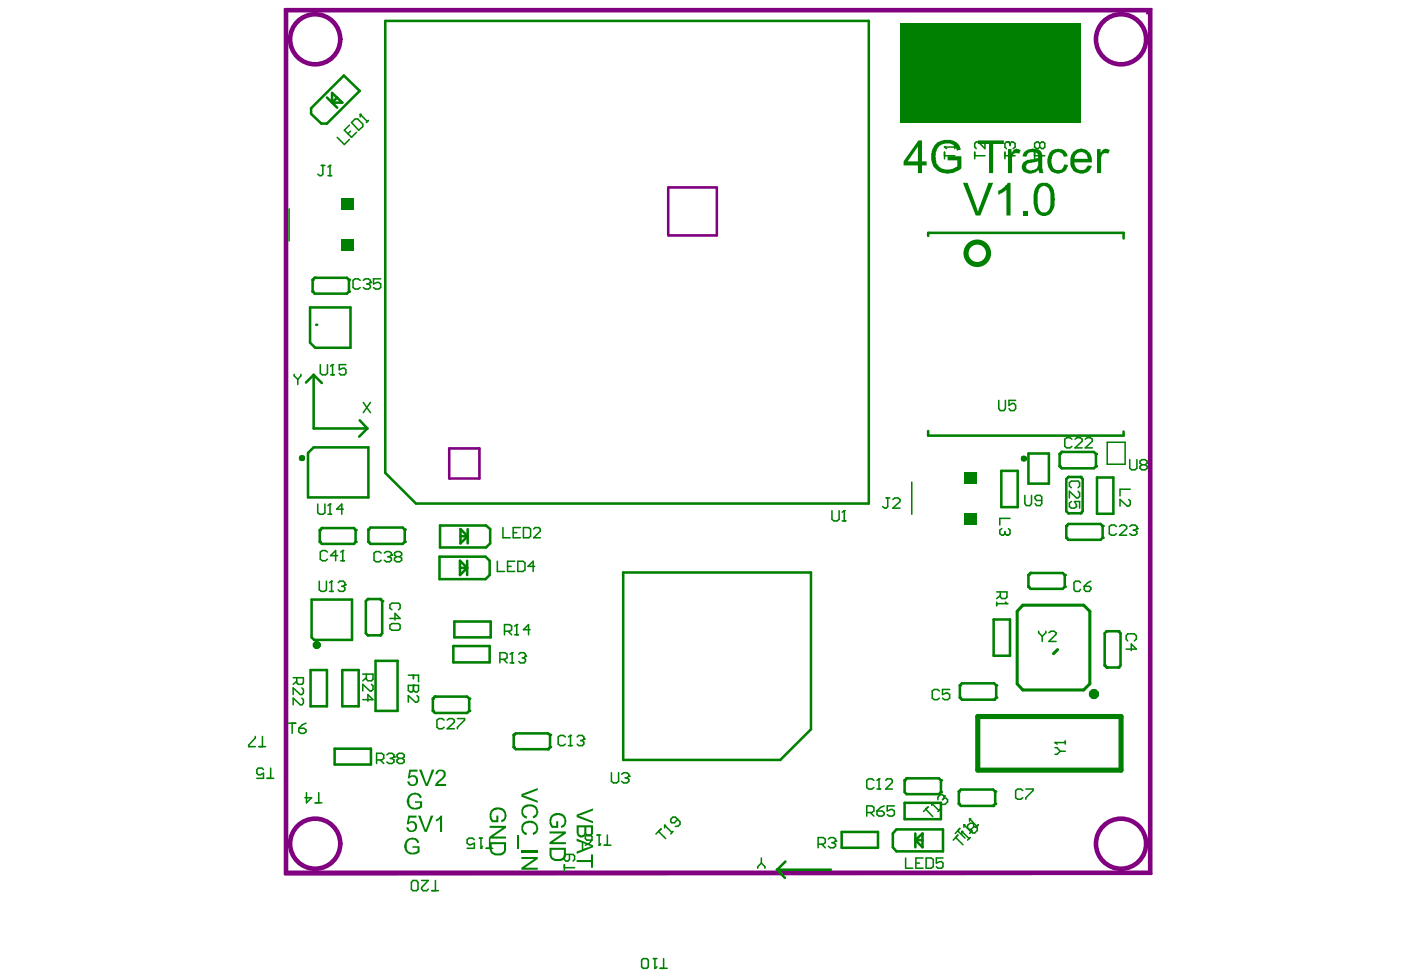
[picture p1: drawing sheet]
<svg xmlns="http://www.w3.org/2000/svg" width="289mm" height="202mm" viewBox="0 0 289 202" stroke-linecap="round" stroke-linejoin="round" font-family="sans-serif">
<g fill="none" stroke="#800080" stroke-width=".53">
<path d="M59.2 2.3h177.8v177.5h-177.8zM237.4 1.9l-.8 .8M237.4 1.9h-178.6v178.3M237.4 1.9v178.3l-178.6 .1M137.8 38.7v9.9M137.9 38.7h9.9v9.9h-9.9M92.6 92.5h6.3v6.2h-6.3z"/>
<circle cx="65" cy="8.1" r="5"/>
<circle cx="65" cy="8.1" r="5.4"/>
<circle cx="231.2" cy="8.1" r="5"/>
<circle cx="231.2" cy="8.1" r="5.4"/>
<circle cx="65" cy="174" r="5"/>
<circle cx="65" cy="174" r="5.4"/>
<circle cx="231.2" cy="174" r="5"/>
<circle cx="231.2" cy="174" r="5.4"/>
</g>
<path d="M66.4 108.9l-.5 .4M64 138.2h3.4M64.3 131.5l.5 .5M64 145.7h3.4" fill="none" stroke="#008000" stroke-width=".53"/>
<circle cx="65.9" cy="109.3" r=".26" fill="#008000"/>
<path d="M65.9 111.8l.5 .4" fill="none" stroke="#008000" stroke-width=".53"/>
<circle cx="65.9" cy="111.8" r=".26" fill="#008000"/>
<path d="M65.9 109.3v2.5" fill="none" stroke="#008000" stroke-width=".53"/>
<circle cx="66.4" cy="108.9" r=".26" fill="#008000"/>
<path d="M64.7 77.3l1.7 1.7" fill="none" stroke="#008000" stroke-width=".53"/>
<circle cx="65.2" cy="67" r=".26" fill="#008000"/>
<path d="M64.9 57.3l-.4 .4M63.9 70.7l1.1 1" fill="none" stroke="#008000" stroke-width=".53"/>
<circle cx="64.5" cy="57.7" r=".26" fill="#008000"/>
<path d="M64.5 60.1l.4 .5" fill="none" stroke="#008000" stroke-width=".53"/>
<circle cx="64.5" cy="60.1" r=".26" fill="#008000"/>
<path d="M64.5 57.7v2.4M64.9 57.3h6.6M64.9 60.6h6.6" fill="none" stroke="#008000" stroke-width=".53"/>
<circle cx="64.9" cy="57.3" r=".26" fill="#008000"/>
<path d="M68.5 19.2l2.1 2h-2.1zM70.9 15.6l-6.7 6.7M64.2 23.5l2.1 2h1.1M67.4 20.1l2.1 2.1M69.5 20.1l-1 1.1M78.8 130.6l-.4 .4" fill="none" stroke="#008000" stroke-width=".53"/>
<circle cx="78.4" cy="131" r=".26" fill="#008000"/>
<path d="M75.4 130.6l.5 .4" fill="none" stroke="#008000" stroke-width=".53"/>
<circle cx="75.9" cy="131" r=".26" fill="#008000"/>
<path d="M75.9 131h2.5" fill="none" stroke="#008000" stroke-width=".53"/>
<g fill="#008000">
<circle cx="78.4" cy="123.6" r=".26"/>
<circle cx="75.9" cy="123.6" r=".26"/>
</g>
<path d="M76 111.8l.4 .4M75.9 123.6h2.5" fill="none" stroke="#008000" stroke-width=".53"/>
<circle cx="76" cy="111.8" r=".26" fill="#008000"/>
<path d="M76.4 108.8l-.4 .4" fill="none" stroke="#008000" stroke-width=".53"/>
<circle cx="76" cy="109.2" r=".26" fill="#008000"/>
<path d="M73 108.9l.3 .4M76 109.2v2.6" fill="none" stroke="#008000" stroke-width=".53"/>
<circle cx="73.3" cy="109.3" r=".26" fill="#008000"/>
<path d="M73.3 111.8l-.3 .4" fill="none" stroke="#008000" stroke-width=".53"/>
<circle cx="73.3" cy="111.8" r=".26" fill="#008000"/>
<path d="M74.2 86.7l1.6 1.7-1.7 1.7M73.3 109.3v2.5M83.5 111.8l-.5 .4" fill="none" stroke="#008000" stroke-width=".53"/>
<circle cx="83.5" cy="111.8" r=".26" fill="#008000"/>
<path d="M83 108.8l.5 .4" fill="none" stroke="#008000" stroke-width=".53"/>
<circle cx="83.5" cy="109.2" r=".26" fill="#008000"/>
<path d="M83.5 109.2v2.6M89.7 143.7l-.4 .4" fill="none" stroke="#008000" stroke-width=".53"/>
<circle cx="89.3" cy="144.1" r=".26" fill="#008000"/>
<path d="M89.3 146.6l.4 .5" fill="none" stroke="#008000" stroke-width=".53"/>
<circle cx="89.3" cy="146.6" r=".26" fill="#008000"/>
<path d="M96.3 143.7l.5 .4" fill="none" stroke="#008000" stroke-width=".53"/>
<circle cx="96.8" cy="144.1" r=".26" fill="#008000"/>
<path d="M96.8 146.6l-.5 .5" fill="none" stroke="#008000" stroke-width=".53"/>
<circle cx="96.8" cy="146.6" r=".26" fill="#008000"/>
<path d="M89.3 144.1v2.5M89.7 147.1h6.6M89.7 143.7h6.6M96.8 144.1v2.5" fill="none" stroke="#008000" stroke-width=".53"/>
<circle cx="89.7" cy="143.7" r=".26" fill="#008000"/>
<path d="M90.7 108.4v4.5M94.9 117.1h1.4l-1.4 1.5M95 109.1l1.4 1.5-1.4 1.5zM95 110.6h1.4M96.4 109.1v3M100.2 108.4l.9 .7v3l-.9 .8M101 118.6l-.9 .9M93.5 133.3v3.3M93.7 128.2v3.3M101 133.3v3.3M101.2 128.2v3.3M113.4 154.1l-.4 .4" fill="none" stroke="#008000" stroke-width=".53"/>
<circle cx="113.4" cy="154.1" r=".26" fill="#008000"/>
<path d="M113 151.3l.4 .3" fill="none" stroke="#008000" stroke-width=".53"/>
<circle cx="113.4" cy="151.6" r=".26" fill="#008000"/>
<path d="M106.4 151.3h6.6M106.4 154.5h6.6M113.4 151.6v2.5" fill="none" stroke="#008000" stroke-width=".53"/>
<circle cx="113" cy="154.5" r=".26" fill="#008000"/>
<path d="M160.2 179.4h.1M160.3 179.4l1.6 1.7M162 177.7l-1.7 1.7M184.9 171.1l-.8 .8M187 160.5l-.4 .5" fill="none" stroke="#008000" stroke-width=".53"/>
<circle cx="186.6" cy="161" r=".26" fill="#008000"/>
<path d="M186.6 161v2.4l.4 .4" fill="none" stroke="#008000" stroke-width=".53"/>
<circle cx="187" cy="160.5" r=".26" fill="#008000"/>
<path d="M188 99.4v6.7" fill="none" stroke="#008000" stroke-width=".32"/>
<circle cx="197.7" cy="165.8" r=".26" fill="#008000"/>
<path d="M198.2 162.9l-.5 .4" fill="none" stroke="#008000" stroke-width=".53"/>
<circle cx="197.7" cy="163.3" r=".26" fill="#008000"/>
<path d="M193.6 160.5l.4 .5M197.7 163.3v2.5" fill="none" stroke="#008000" stroke-width=".53"/>
<circle cx="194" cy="161" r=".26" fill="#008000"/>
<path d="M194 163.4l-.4 .4" fill="none" stroke="#008000" stroke-width=".53"/>
<circle cx="194" cy="163.4" r=".26" fill="#008000"/>
<path d="M198 143.9l.4 .4M194 161v2.4" fill="none" stroke="#008000" stroke-width=".53"/>
<g fill="#008000">
<circle cx="198" cy="143.9" r=".26"/>
<circle cx="198" cy="141.4" r=".26"/>
</g>
<path d="M191.4 88.9v1M198 141.4v2.5" fill="none" stroke="#008000" stroke-width=".53"/>
<circle cx="205.2" cy="165.8" r=".26" fill="#008000"/>
<path d="M204.8 162.9l.4 .4" fill="none" stroke="#008000" stroke-width=".53"/>
<circle cx="205.2" cy="163.3" r=".26" fill="#008000"/>
<path d="M205.4 143.9l-.4 .4M205.2 163.3v2.5" fill="none" stroke="#008000" stroke-width=".53"/>
<g fill="#008000">
<circle cx="205.4" cy="143.9" r=".26"/>
<circle cx="205.4" cy="141.4" r=".26"/>
</g>
<path d="M205.4 141.4v2.5" fill="none" stroke="#008000" stroke-width=".53"/>
<circle cx="205" cy="144.3" r=".26" fill="#008000"/>
<path d="M210.9 124.8l-1.1 1.3" fill="none" stroke="#008000" stroke-width=".63"/>
<path d="M212.5 118.2l-.4 .4" fill="none" stroke="#008000" stroke-width=".53"/>
<circle cx="212.1" cy="118.6" r=".26" fill="#008000"/>
<path d="M212.1 121l.4 .5" fill="none" stroke="#008000" stroke-width=".53"/>
<circle cx="212.1" cy="121" r=".26" fill="#008000"/>
<path d="M212.1 118.6v2.4" fill="none" stroke="#008000" stroke-width=".53"/>
<circle cx="212.5" cy="118.2" r=".26" fill="#008000"/>
<path d="M218.1 134l-.8 .8" fill="none" stroke="#008000" stroke-width=".63"/>
<path d="M219.2 118.2l.4 .4" fill="none" stroke="#008000" stroke-width=".53"/>
<circle cx="219.6" cy="118.6" r=".26" fill="#008000"/>
<path d="M219.6 121l-.4 .5" fill="none" stroke="#008000" stroke-width=".53"/>
<circle cx="219.6" cy="121" r=".26" fill="#008000"/>
<path d="M219.6 118.6v2.4M220.3 108.1l-.4 .4" fill="none" stroke="#008000" stroke-width=".53"/>
<circle cx="219.9" cy="108.5" r=".26" fill="#008000"/>
<path d="M219.9 110.9l.4 .4" fill="none" stroke="#008000" stroke-width=".53"/>
<circle cx="219.9" cy="110.9" r=".26" fill="#008000"/>
<path d="M219.9 108.5v2.4M219.9 105.4l.4 .5" fill="none" stroke="#008000" stroke-width=".53"/>
<circle cx="220.3" cy="105.9" r=".26" fill="#008000"/>
<path d="M223.3 105.4l-.4 .5" fill="none" stroke="#008000" stroke-width=".53"/>
<circle cx="222.9" cy="105.9" r=".26" fill="#008000"/>
<path d="M219 93.2l-.5 .4M220.3 105.9h2.6" fill="none" stroke="#008000" stroke-width=".53"/>
<circle cx="218.5" cy="93.6" r=".26" fill="#008000"/>
<path d="M218.5 96.2l.5 .4" fill="none" stroke="#008000" stroke-width=".53"/>
<circle cx="218.5" cy="96.2" r=".26" fill="#008000"/>
<path d="M218.5 93.6v2.6" fill="none" stroke="#008000" stroke-width=".53"/>
<g fill="#008000">
<circle cx="219" cy="93.2" r=".26"/>
<circle cx="220.3" cy="98.4" r=".26"/>
<circle cx="222.9" cy="98.4" r=".26"/>
</g>
<path d="M220.3 98.4h2.6M227.8 137.3l.4 .4" fill="none" stroke="#008000" stroke-width=".53"/>
<circle cx="228.2" cy="137.7" r=".26" fill="#008000"/>
<path d="M231.1 137.3l-.4 .4" fill="none" stroke="#008000" stroke-width=".53"/>
<circle cx="230.7" cy="137.7" r=".26" fill="#008000"/>
<path d="M228.2 137.7h2.5" fill="none" stroke="#008000" stroke-width=".53"/>
<circle cx="227.8" cy="137.3" r=".26" fill="#008000"/>
<path d="M228.2 130.2l-.4 .4" fill="none" stroke="#008000" stroke-width=".53"/>
<circle cx="228.2" cy="130.2" r=".26" fill="#008000"/>
<path d="M230.7 130.2l.4 .4" fill="none" stroke="#008000" stroke-width=".53"/>
<circle cx="230.7" cy="130.2" r=".26" fill="#008000"/>
<path d="M227 108.1l.4 .4M228.2 130.2h2.5" fill="none" stroke="#008000" stroke-width=".53"/>
<circle cx="227.4" cy="108.5" r=".26" fill="#008000"/>
<path d="M227.4 110.9l-.4 .4" fill="none" stroke="#008000" stroke-width=".53"/>
<circle cx="227.4" cy="110.9" r=".26" fill="#008000"/>
<path d="M225.6 93.2l.4 .4M226.2 106h3.4M227.4 108.5v2.4" fill="none" stroke="#008000" stroke-width=".53"/>
<path d="M228.3 91.2h3.7v4.6h-3.7z" fill="none" stroke="#008000" stroke-width=".32"/>
<circle cx="226" cy="93.6" r=".26" fill="#008000"/>
<path d="M226 96.2l-.4 .4" fill="none" stroke="#008000" stroke-width=".53"/>
<circle cx="226" cy="96.2" r=".26" fill="#008000"/>
<g fill="none" stroke="#008000" stroke-width=".53">
<path d="M64.2 22.3v1.2M63.9 63.4v7.3M64.7 77.3v11.1M226 93.6v2.6M226.2 98.5h3.4M231.7 89v.9M64 138.2v7.5M67.4 138.2v7.5M70.6 138.2v7.5M74 138.2v7.5M75.9 123.6l-.5 .4M77.5 136.3v10.3"/>
<path d="M78.4 123.6l.4 .4M69 154.4v3.3M76.5 154.4v3.3"/>
</g>
<path d="M59.6 43.1v6.6" fill="none" stroke="#008000" stroke-width=".32"/>
<circle cx="78.8" cy="124" r=".26" fill="#008000"/>
<g fill="none" stroke="#008000" stroke-width=".53">
<path d="M191.4 48v.7M90.6 114.8v4.7M96.3 115.7v2.9M96.3 117.1l-1.4-1.4v2.9M100.1 114.8l.9 .9v2.9M82 136.3v10.3M198.4 140.9l-.4 .5M181.1 171.6v3.3M184.1 171.9v2.9l.8 .8M186.6 165.6v3.4M188.8 171.9v2.9M194 165.6v3.4"/>
<path d="M194.5 171.1v4.5M197.7 165.8l.5 .4M205.2 165.8l-.4 .4"/>
</g>
<circle cx="204.8" cy="166.2" r=".26" fill="#008000"/>
<path d="M201.6 147.8v11.1M231.2 147.8v11.1" fill="none" stroke="#008000" stroke-width="1.1"/>
<g fill="none" stroke="#008000" stroke-width=".53">
<path d="M79.5 4.3v93.2M179.2 4.3v99.6M71.5 57.3l.5 .4M231.7 48v1.2M64.7 77.3l-1.6 1.6M65 71.7h7.3M63.5 93.4l1.2-1.1h11.3v10.3h-12.5M64.7 88.4h11.1M206.5 97.1v7.5M209.9 97.1v7.5M212.1 93.5v6.3M216.3 93.5v6.3"/>
<path d="M220.3 98.4l-.4 .4v6.6M222.9 98.4l.4 .4v6.6M226.2 98.5v7.5M229.6 98.5v7.5M66.4 112.2h6.6M66.4 108.9h6.6M76.4 108.8h6.6M76.4 112.2h6.6M128.5 118.1v38.6M167.2 118.1v32.3M64.3 131.5v-7.8h8.3v8.3h-7.8M70.6 138.2h3.4"/>
<path d="M75.4 124v6.6M77.5 136.3h4.5M78.8 124v6.6M204.9 127.8v7.5M208.3 127.8v7.5M227.8 130.6v6.7M231.1 130.6v6.7M69 154.4h7.5M70.6 145.7h3.4M77.5 146.6h4.5M205 140.9l.4 .5"/>
</g>
<path d="M209.8 126.1v15l1.1 1.2M224.8 126.1v15" fill="none" stroke="#008000" stroke-width=".63"/>
<circle cx="72" cy="57.7" r=".26" fill="#008000"/>
<path d="M72 60.1l-.5 .5" fill="none" stroke="#008000" stroke-width=".53"/>
<circle cx="72" cy="60.1" r=".26" fill="#008000"/>
<path d="M70.9 15.6l3.3 3.1M72 57.7v2.4M63.9 63.4h8.4M105.9 154.1l.5 .4" fill="none" stroke="#008000" stroke-width=".53"/>
<circle cx="105.9" cy="154.1" r=".26" fill="#008000"/>
<path d="M106.4 151.3l-.5 .3" fill="none" stroke="#008000" stroke-width=".53"/>
<circle cx="105.9" cy="151.6" r=".26" fill="#008000"/>
<g fill="none" stroke="#008000" stroke-width=".53">
<path d="M74.2 18.7l-6.8 6.8M79.5 4.3h99.7M191.4 48h40.3M72.3 63.4v8.3M63.5 93.4v9.2M79.5 97.5l6.3 6.4h93.4M191.4 89.9h40.3M206.5 97.1h3.4M212.1 99.8h4.2M212.1 93.5h4.2M219 96.6h6.6M219 93.2h6.6"/>
<path d="M90.6 119.5h9.5M90.6 114.8h9.5M90.7 112.9h9.5M90.7 108.4h9.5M128.5 118.1h38.7M206.5 104.6h3.4M212.5 118.2h6.7M220.3 111.3h6.7M220.3 108.1h6.7M93.5 136.6h7.5M93.5 133.3h7.5M93.7 128.2h7.5"/>
<path d="M93.7 131.5h7.5M204.9 135.3h3.4M204.9 127.8h3.4M212.5 121.5h6.7M69 157.7h7.5M105.9 151.6v2.5M167.2 150.4l-6.3 6.3h-32.4M198.4 144.3h6.6M198.4 140.9h6.6M160.3 179.4h11.1M181.1 171.6h-7.5v3.3h7.5M184.9 175.6h9.6"/>
<path d="M184.9 171.1h9.6M186.6 169h7.4M186.6 165.6h7.4M187 163.8h6.6M187 160.5h6.6M188.8 173.3l1.4-1.4v2.9zM188.8 173.3h1.4M198.2 162.9h6.6M198.2 166.2h6.6"/>
</g>
<path d="M210.9 124.8h12.6l1.3 1.3M224.8 141.1l-1.3 1.2h-12.6" fill="none" stroke="#008000" stroke-width=".63"/>
<path d="M201.6 158.9h29.6M201.6 147.8h29.6" fill="none" stroke="#008000" stroke-width="1.1"/>
<g fill="#008000">
<path d="M198.8 105.8h2.6v2.4h-2.6z" fill-rule="evenodd"/>
<path d="M198.8 97.3h2.6v2.4h-2.6z" fill-rule="evenodd"/>
<path d="M70.5 49.4h2.5v2.3h-2.5z" fill-rule="evenodd"/>
<path d="M70.5 41h2.5v2.3h-2.5z" fill-rule="evenodd"/>
<path d="M185.6 4.8h37.1v20.5h-37.1z" fill-rule="evenodd"/>
</g>
<path d="M60.7 77.2v.3l.7 .8M61.4 78.3v1M62 77.2v.3l-.6 .8M65.8 119.9v1.8l.5 .3h.6l.4-.3v-1.8M68.4 119.9v2.1M68 122h.7M52.7 151.9v.3l-1.4 1.5v.3h1.4M53.4 154h1.4M54.1 151.9v2.1" fill="none" stroke="#008000" stroke-width=".32"/>
<circle cx="68.4" cy="119.9" r=".16" fill="#008000"/>
<path d="M68.4 119.9l-.4 .3M69.7 120.2l.4-.3h.7l.3 .3v.4" fill="none" stroke="#008000" stroke-width=".32"/>
<circle cx="71.1" cy="120.6" r=".16" fill="#008000"/>
<path d="M65.5 104v1.8l.4 .3h.7l.4-.3v-1.8M67.6 106.1h.8M68.1 104v2.1M70.5 120.9h.3M70.8 120.9l.3 .3v.5l-.3 .3h-.7l-.4-.3M71.1 120.6l-.3 .3" fill="none" stroke="#008000" stroke-width=".32"/>
<circle cx="68.1" cy="104" r=".16" fill="#008000"/>
<path d="M66.1 75.2v1.8l.4 .3h.6l.4-.3v-1.8M68.2 77.3h.7M68.6 75.2v2.1M68.1 104l-.5 .3M70.8 105h-1.4l1.1-1v2.1" fill="none" stroke="#008000" stroke-width=".32"/>
<circle cx="68.6" cy="75.2" r=".16" fill="#008000"/>
<path d="M66.3 34.1h.7M66.6 34.1v1.8l-.3 .3h-.4l-.4-.3M67.6 36.2h.8M68.1 34.1v2.1M68.6 75.2l-.4 .3M71.3 75.2h-1.3v1.1l.7-.4h.3l.3 .4v.7l-.3 .3h-.7l-.3-.3" fill="none" stroke="#008000" stroke-width=".32"/>
<circle cx="68.1" cy="34.1" r=".16" fill="#008000"/>
<path d="M68.1 34.1l-.5 .3M74.3 57.8l-.4-.3h-.7l-.4 .3v1.5l.4 .3h.7l.4-.3M74.9 57.8l.4-.3h.7l.4 .3v.5M74.9 83l1.5 2.1M76.4 83l-1.5 2.1" fill="none" stroke="#008000" stroke-width=".32"/>
<circle cx="76.4" cy="58.3" r=".16" fill="#008000"/>
<path d="M75.7 58.6h.3M76 58.6l.4 .3v.4l-.4 .3h-.7l-.4-.3M76.4 58.3l-.4 .3M78.5 57.5h-1.5v1.1l.8-.3h.3l.4 .3v.7l-.4 .3h-.6l-.5-.3M116.6 152l-.4-.3h-.7l-.4 .3v1.5l.4 .3h.7l.4-.3M117.2 153.8h.8M117.7 151.7v2.1M116.4 178.3v1.4M116.4 179h2.1M117.4 176.2v1.1l-.3 .3h-.4l-.3-.3v-.7l.3-.4h1.5l.3 .4v.7l-.3 .3" fill="none" stroke="#008000" stroke-width=".32"/>
<circle cx="117.7" cy="151.7" r=".16" fill="#008000"/>
<path d="M117.7 151.7l-.5 .3M119 152l.3-.3h.8l.3 .3v.4" fill="none" stroke="#008000" stroke-width=".32"/>
<circle cx="120.4" cy="152.4" r=".16" fill="#008000"/>
<path d="M119.8 152.7h.3M120.1 152.7l.3 .4v.4l-.3 .3h-.8l-.3-.3M120.4 152.4l-.3 .3M126.1 159.4v1.8l.4 .3h.6l.5-.3v-1.8M128.2 159.7l.4-.3h.7l.4 .3v.4" fill="none" stroke="#008000" stroke-width=".32"/>
<circle cx="129.7" cy="160.1" r=".16" fill="#008000"/>
<g fill="none" stroke="#008000" stroke-width=".32">
<path d="M211.4 102.2v1.7l.3 .4h.7l.3-.4v-1.7M214.8 103.2h-1l-.3-.4v-.3l.3-.3h.7l.3 .3v1.4l-.3 .4h-.7l-.3-.4M193.7 142.5l-.4-.3h-.6l-.4 .3v1.5l.4 .3h.6l.4-.3M195.8 142.2h-1.4v1.1l1-.4 .4 .4v.7l-.4 .3h-.6l-.4-.3M217.6 154.2h.4l.6 .8M217.6 153.2h2.1M218.6 155l-.6 .6h-.4M218.6 155h1.1M219.7 152.9v.6M128.9 160.4h.4M129.3 160.4l.4 .4v.4l-.4 .3h-.7l-.4-.3M129.7 160.1l-.4 .3"/>
<path d="M210.9 163.1l-.4-.3h-.6l-.4 .3v1.4l.4 .4h.6l.4-.4M211.6 162.8h1.4v.3l-1.4 1.4v.4"/>
</g>
<circle cx="217.6" cy="153.2" r=".16" fill="#008000"/>
<g fill="none" stroke="#008000" stroke-width=".32">
<path d="M233 94.8v1.8l.4 .3h.6l.5-.3v-1.8M235.5 95.9l-.4 .3v.4l.4 .3h.6l.5-.3v-.4l-.5-.3M235.5 95.9l-.4-.4v-.4l.4-.3h.6l.5 .3v.4l-.5 .4M235.5 95.9h.6M67.5 113.9l-.4-.3h-.6l-.4 .3v1.4l.4 .4h.6l.4-.4M69.6 114.6h-1.4l1-1v2.1M70.3 115.7h.7M70.7 113.6v2.1M221 100.6l-.5-.3v-.8l.5-.3h1.3l.3 .3v.8l-.3 .3M221 103.4l-.5 .4v.7l.5 .3h.6l.4-.3v-.3l-.4-.8h1v1.4M222.3 101.3l.3 .4v.7l-.3 .3h-.3l-1.5-1.4v1.4M60.5 139.8h2.1v1l-.3 .4h-.8l-.3-.4v-1"/>
<path d="M59.5 149.2h1.5M60.3 149.2v2.1M61.2 140.5l-.7 .7M61.6 150.2h1.1l.4 .3v.5l-.4 .3h-.7l-.4-.3zM62.3 141.9l.3 .3v.7l-.3 .4h-.4l-1.4-1.4v1.4M62.3 144l.3 .3v.8l-.3 .3h-.4l-1.4-1.4v1.4M63.1 149.2l-.7 .3-.8 .7M217.6 153.2l.4 .3"/>
</g>
<circle cx="70.7" cy="113.6" r=".16" fill="#008000"/>
<path d="M70.7 113.6l-.4 .3M74.8 139.1h2.1v1l-.3 .3h-.7l-.3-.3v-1M75.6 139.8l-.8 .6M74.8 144.3h2.1l-1-1v1.3M76.6 141.2l.3 .3v.7l-.3 .3h-.3l-1.5-1.3v1.3" fill="none" stroke="#008000" stroke-width=".32"/>
<g fill="#008000">
<path d="M83.7 173.4a1.65 1.65 0 0 1 2.7 .2v.2l-.4 .1v-.1a1.14 1.14 0 0 0-1.5-.6 1.14 1.14 0 0 0-.6 1.5 1.2 1.2 0 0 0 1.7 1.1l.5-.3v-.6h-1.1v-.3h1.5v1.2a2.44 2.44 0 0 1-2.7 0l-.1-.3a1.71 1.71 0 0 1 0-2z"/>
<path d="M84.2 164.1a1.65 1.65 0 0 1 2.7 .2v.2l-.4 .2v-.2a1.14 1.14 0 0 0-1.4-.5 1.14 1.14 0 0 0-.7 1.4 1.2 1.2 0 0 0 1.7 1.1l.5-.3v-.6h-1v-.3h1.5v1.2a2.44 2.44 0 0 1-2.8 0l-.1-.3a1.71 1.71 0 0 1 0-2z"/>
</g>
<path d="M84.2 139.3h2.1v1.3M85.3 139.3v.7M85.3 141.4v1l-.4 .3h-.3l-.4-.3v-1h2.1" fill="none" stroke="#008000" stroke-width=".32"/>
<circle cx="85.3" cy="141.4" r=".16" fill="#008000"/>
<path d="M85.3 141.4v1l.4 .3h.3l.3-.3v-1M86 143.5l.3 .3v.7l-.3 .3h-.3l-1.5-1.3v1.3M91.6 148.5l-.4-.3h-.7l-.4 .3v1.5l.4 .3h.7l.4-.3M92.2 148.5l.4-.3h.7l.4 .3v.5l-1.5 1.3h1.5M94.3 148.2h1.5v.3l-1.5 1.5v.3" fill="none" stroke="#008000" stroke-width=".32"/>
<g fill="#008000">
<path d="M101.3 167.1a2.04 2.04 0 0 1 2.8 .1l.2 .2a1.6 1.6 0 0 1-.4 2l-.5 .2-.1-.4h.1a1.17 1.17 0 0 0 .2-2 1.6 1.6 0 0 0-2.1 .4l-.1 .3a1.26 1.26 0 0 0 .3 1.3h.7v-1h.4v1.4h-1.3a2.14 2.14 0 0 1-.2-2.5z"/>
<path d="M101 170.3h3.4v.5l-2.7 1.8h2.7v.4h-3.4v-.4l2.6-1.8h-2.6z"/>
<path d="M101 173.7h3.4v1.2a1.4 1.4 0 0 1-1.8 1.5 1.32 1.32 0 0 1-1.5-1h-.1zM101.4 174.1v.8a1.09 1.09 0 0 0 1.2 1.1 1.02 1.02 0 0 0 1.3-.7v-1.2z"/>
</g>
<path d="M134.7 197.7h.8M135.1 197.7v2M136.1 199.7h1.5M136.9 197.7v2" fill="none" stroke="#008000" stroke-width=".32"/>
<circle cx="135.1" cy="199.7" r=".16" fill="#008000"/>
<path d="M168.7 174.1h1.1l.4-.3v-.7l-.4-.3h-1.1v2.1M169.5 174.1l.7 .8M170.8 173.1l.5-.3h.6l.4 .3v.4M132.3 198l.3-.3h.8l.3 .3v1.4l-.3 .3h-.8l-.3-.3zM135.5 199.4l-.4 .3" fill="none" stroke="#008000" stroke-width=".32"/>
<circle cx="172.3" cy="173.5" r=".16" fill="#008000"/>
<path d="M194.8 31.4v1.4M194.8 32.1h2.1M194.8 30.3h2.1M196.9 30v.7M171.6 173.8h.3M171.9 173.8l.4 .3v.5l-.4 .3h-.6l-.5-.3M172.3 173.5l-.4 .3" fill="none" stroke="#008000" stroke-width=".32"/>
<circle cx="194.8" cy="30.3" r=".16" fill="#008000"/>
<path d="M194.8 30.3l.4 .4M201 31.4v1.4M201 32.1h2.1M203.1 29.3v1.4l-1.3-1.4h-.5l-.3 .3v.7l.3 .4" fill="none" stroke="#008000" stroke-width=".32"/>
<g fill="#008000">
<path d="M107.5 163.8l3.4-1.3v.5l-3 1 3 1.2v.4l-3.4-1.3z"/>
<path d="M107.8 166.3a2.03 2.03 0 0 1 3.1 .6v.1a1.42 1.42 0 0 1-.8 1.8l-.3-.5a.97 .97 0 0 0 .8-1 .97 .97 0 0 0-.9-.9l-.1-.1a1.46 1.46 0 0 0-1.7 .8 .97 .97 0 0 0 .6 1.2l.2 .1-.1 .5a1.53 1.53 0 0 1-.8-2.5z"/>
<path d="M107.6 170l.1-.1a1.86 1.86 0 0 1 3.2 .5 1.31 1.31 0 0 1-.4 1.6l-.6 .2-.1-.4a1.02 1.02 0 0 0 .8-1.1 1.02 1.02 0 0 0-1.1-.9 1.23 1.23 0 0 0-1.7 1.2l.4 .6 .5 .2-.2 .4a1.44 1.44 0 0 1-.9-2z"/>
</g>
<path d="M106.7 172.3v2.8" fill="none" stroke="#008000" stroke-width=".32"/>
<path d="M107.5 175.7h3.4" fill="none" stroke="#008000" stroke-width=".42"/>
<path d="M107.5 176.8h3.4v.4l-2.6 1.8h2.6v.4h-3.4v-.4l2.7-1.8h-2.7z" fill="#008000"/>
<path d="M54.3 158.8l-.3-.4h-.7l-.3 .4v.7l.3 .3h.4l.6-.3v1h-1.3M55.8 158.4v2.1M77.7 156.7h1l.4-.3v-.7l-.4-.3h-1v2.1M78.4 156.7l.7 .8M79.8 155.7l.4-.3h.6l.4 .3v.4M55.1 160.5h1.4M63.2 163.5v2.1l1.1-1.1h-1.4M65 165.6h1.4M65.7 163.5v2.1" fill="none" stroke="#008000" stroke-width=".32"/>
<circle cx="81.2" cy="156.1" r=".16" fill="#008000"/>
<path d="M103.1 136h1l.5-.3v-.8l-.5-.3h-1v2.1M103.8 136l.8 .7M105.2 136.7h.7M105.6 134.6v2.1M80.5 156.4h.3M80.8 156.4l.4 .3v.5l-.4 .3h-.6l-.4-.3M81.2 156.1l-.4 .3M82.3 156.4h.6M82.3 156.4l-.4 .3v.5l.4 .3h.6l.5-.3v-.5l-.5-.3M82.3 156.4l-.4-.3v-.4l.4-.3h.6l.5 .3v.4l-.5 .3" fill="none" stroke="#008000" stroke-width=".32"/>
<circle cx="105.6" cy="134.6" r=".16" fill="#008000"/>
<path d="M105.6 134.6l-.4 .3M107 134.9l.3-.3h.8l.3 .3v.5" fill="none" stroke="#008000" stroke-width=".32"/>
<circle cx="108.4" cy="135.4" r=".16" fill="#008000"/>
<path d="M104 130.2h1.1l.4-.3v-.8l-.4-.3h-1.1v2.1M104.8 130.2l.7 .7M106.2 130.9h.7M106.6 128.8v2.1M107.7 135.7h.4M108.1 135.7l.3 .3v.4l-.3 .3h-.8l-.3-.3M108.4 135.4l-.3 .3" fill="none" stroke="#008000" stroke-width=".32"/>
<circle cx="106.6" cy="128.8" r=".16" fill="#008000"/>
<path d="M103.7 108.8v2.1h1.5M105.8 109.9h.8M107.3 108.8h-1.5v2.1h1.5M107.9 108.8h1.1l.4 .3v1.5l-.4 .3h-1.1zM110.1 109.1l.3-.3h.7l.3 .3v.5l-1.3 1.3h1.3M106.6 128.8l-.4 .3M109.3 129.9h-1.4l1.1-1.1v2.1M135.8 171.5l1.5 1.5M136.3 171l-1 1M137.1 170.2l1.4 1.5 .3-.2-.5 .5" fill="none" stroke="#008000" stroke-width=".32"/>
<circle cx="137.1" cy="170.2" r=".16" fill="#008000"/>
<path d="M137.1 170.2v.6M139.8 169l-.7 .7h-.6l-.2-.2v-.5l.5-.5h.5l.9 1v.5l-.4 .4h-.5M157 178l-.7 .8v.3M157 178l.7 .8v.3M157 177v1M180.2 161l-.4-.4h-.6l-.5 .4v1.4l.5 .4h.6l.4-.4M180.9 162.8h.7M181.3 160.6v2.2" fill="none" stroke="#008000" stroke-width=".32"/>
<circle cx="181.3" cy="160.6" r=".16" fill="#008000"/>
<g fill="none" stroke="#008000" stroke-width=".32">
<path d="M182.8 102.7h.7M183.1 102.7v1.8l-.3 .3h-.4l-.4-.3M184.1 103l.5-.3h.6l.4 .3v.4l-1.5 1.4h1.5M181.3 160.6l-.4 .4M182.7 161l.3-.4h.7l.3 .4v.4l-1.3 1.4h1.3M186.8 177v2.1h1.4M188.9 178h.7M190.4 177h-1.5v2.1h1.5M191 177h1l.5 .3v1.5l-.5 .3h-1zM194.5 177h-1.4v1l1.1-.3 .3 .3v.8l-.3 .3h-.8l-.3-.3M197 171.9l1-1-.5 .5 1.5 1.5M198.8 170.1l1.5 1.5"/>
<path d="M200.5 171.4l-.5 .5"/>
</g>
<circle cx="198.8" cy="170.1" r=".16" fill="#008000"/>
<path d="M198.8 170.1v.6M200 168.9l1.4 1.5M201.8 170.1l-.6 .6" fill="none" stroke="#008000" stroke-width=".32"/>
<circle cx="200" cy="168.9" r=".16" fill="#008000"/>
<path d="M206 82.6v1.7l.3 .4h.7l.3-.4v-1.7M209.5 82.6h-1.4v1l.6-.4h.4l.4 .4v.7l-.4 .4h-.7l-.3-.4M225 119.9l-.7 .3-.7 .7M230.2 108.6l-.4-.3h-.6l-.4 .3v1.5l.4 .3h.6l.4-.3M230.9 108.6l.4-.3h.6l.5 .3v.4l-1.5 1.4h1.5M233 108.6l.4-.3h.6l.5 .3v.4M222.9 120.2l-.4-.3h-.7l-.3 .3v1.4l.3 .4h.7l.4-.4M223.6 120.9h1l.4 .3v.4l-.4 .4h-.7l-.3-.4zM200 168.9v.5" fill="none" stroke="#008000" stroke-width=".32"/>
<circle cx="234.5" cy="109" r=".16" fill="#008000"/>
<path d="M78.6 114.1l-.4-.3h-.6l-.5 .3v1.5l.5 .3h.6l.4-.3M79.2 114.1l.5-.3h.6l.4 .3v.4M232.8 103l.3 .3v.8l-.3 .3h-.3l-1.5-1.4v1.4M233.1 100.9h-2.1v1.4M233.7 109.3h.3M234 109.3l.5 .4v.4l-.5 .3h-.6l-.4-.3M234.5 109l-.5 .3" fill="none" stroke="#008000" stroke-width=".32"/>
<circle cx="80.7" cy="114.5" r=".16" fill="#008000"/>
<path d="M80 114.8h.3M80.3 114.8l.4 .3v.5l-.4 .3h-.6l-.5-.3M80.7 114.5l-.4 .3M81.8 114.8h.6M81.8 114.8l-.4 .3v.5l.4 .3h.6l.4-.3v-.5l-.4-.3M81.8 114.8l-.4-.3v-.4l.4-.3h.6l.4 .3v.4l-.4 .3" fill="none" stroke="#008000" stroke-width=".32"/>
<g fill="#008000">
<path d="M113.6 168.2a2.04 2.04 0 0 1 2.9 .1l.1 .2a1.6 1.6 0 0 1-.3 2.1l-.5 .2-.2-.5h.2a1.17 1.17 0 0 0 .2-2 1.6 1.6 0 0 0-2.1 .5l-.2 .3a1.26 1.26 0 0 0 .4 1.2h.6v-.9h.4v1.4h-1.2a2.14 2.14 0 0 1-.3-2.6z"/>
<path d="M113.3 171.5h3.4v.4l-2.6 1.8h2.6v.4h-3.4v-.4l2.7-1.8h-2.7z"/>
<path d="M113.3 174.9h3.4v1.1a1.4 1.4 0 0 1-1.8 1.6 1.32 1.32 0 0 1-1.5-1h-.1zM113.7 175.3v.7a1.09 1.09 0 0 0 1.2 1.2 1.02 1.02 0 0 0 1.4-.8v-1.1z"/>
</g>
<path d="M98.9 172.9h.6M99.2 172.9v2.1M100.2 175h1.4M101 172.9v2.1" fill="none" stroke="#008000" stroke-width=".32"/>
<circle cx="99.2" cy="175" r=".16" fill="#008000"/>
<path d="M102.6 115.8v2.1h1.4M104.7 116.8h.7M106.2 115.8h-1.5v2.1h1.5M106.8 115.8h1l.5 .3v1.5l-.5 .3h-1zM110.3 116.8h-1.4l1-1v2.1M97.8 173.2l-.4-.3h-.6l-.5 .3v.7l.5 .3 1-.3v1.1h-1.5M99.5 174.6l-.3 .4M123.1 172.2h.8M123.6 172.2v2.1M124.6 174.3h1.4M125.3 172.2v2.1" fill="none" stroke="#008000" stroke-width=".32"/>
<circle cx="123.6" cy="174.3" r=".16" fill="#008000"/>
<path d="M171.6 105.3v1.8l.4 .3h.6l.4-.3v-1.8M173.7 107.4h.7M174.1 105.3v2.1M120.7 172.6l.3-.4h.8l.3 .4v.7h-1.1l-.3-.3zM122.1 173.3l-.6 .7-.8 .3M123.9 174l-.3 .3M178.7 167.6h1.1l.4-.3v-.8l-.4-.3h-1.1v2.1M179.5 167.6l.7 .7M180.9 167.3h1l.4 .3v.4l-.4 .3h-.6l-.4-.3zM182.3 166.2l-.7 .3-.7 .8M184.4 166.2h-1.4v1.1l.7-.3h.3l.4 .3v.7l-.4 .3h-.6l-.4-.3" fill="none" stroke="#008000" stroke-width=".32"/>
<circle cx="174.1" cy="105.3" r=".16" fill="#008000"/>
<path d="M174.1 105.3l-.4 .4M196.6 173.3l.9-1.1-.4 .6 1.5 1.4M198.4 171.5l1.5 1.5M200.1 172.8l-.6 .5" fill="none" stroke="#008000" stroke-width=".32"/>
<circle cx="198.4" cy="171.5" r=".16" fill="#008000"/>
<path d="M190.5 167.4l.9-1-.5 .5 1.5 1.5M192.1 165.7l1.5 1.5M193.9 166.9l-.5 .5M198.4 171.5v.5M200.8 170.6v-.6l-.2-.2h-.5l-.6 .4v.6l.4 .3h.4M200.8 170.6h.5l.2 .2v.5l-.5 .5h-.4l-.3-.3v-.4M200.8 170.6l-.5 .5" fill="none" stroke="#008000" stroke-width=".32"/>
<circle cx="192.1" cy="165.7" r=".16" fill="#008000"/>
<path d="M192.1 165.7v.4M194.7 164.2l-.3-.3h-.5l-.5 .5v.6" fill="none" stroke="#008000" stroke-width=".32"/>
<circle cx="194.7" cy="164.2" r=".16" fill="#008000"/>
<path d="M205.5 122.1h2.2v1l-.4 .4h-.7l-.3-.4v-1M205.5 124.2v.7M205.5 124.5h2.2M206.3 122.8l-.8 .7M214.2 130.2v.3l.7 .8M214.9 131.3v1M215.7 130.2v.3l-.8 .8M216.3 130.5l.4-.3h.7l.4 .3v.3l-1.5 1.5h1.5M194.7 164.2v.5M194.7 164.7l-.3 .3M194.7 164.7h.4l.3 .3v.4l-.5 .5h-.5" fill="none" stroke="#008000" stroke-width=".32"/>
<circle cx="207.7" cy="124.5" r=".16" fill="#008000"/>
<path d="M208 109l.3 .3v.8l-.3 .3h-.3M208.3 106.9h-2.1v1.4M207.3 124.2l.4 .3" fill="none" stroke="#008000" stroke-width=".32"/>
<circle cx="207.7" cy="110.4" r=".16" fill="#008000"/>
<path d="M206.6 109l-.4 .3v.8l.4 .3h.3l.3-.3M207.2 110.1l.5 .3M207.2 109.7v.4" fill="none" stroke="#008000" stroke-width=".32"/>
<g fill="#008000">
<path d="M198.6 37.7h.9l1.9 5.1 .2 .9 2.3-6h.9l-2.6 6.8h-1z"/>
<path d="M205.9 39.4l1-.6 1-1.1h.5v6.8h-.8v-5.3l-1.5 .9h-.2z"/>
<path d="M210.9 43.5h1v1h-1z"/>
<path d="M213.9 38.2a2.05 2.05 0 0 1 2.2-.4 2.05 2.05 0 0 1 1.3 1.8l.2 1.4-.1 .4a2.94 2.94 0 0 1-1.2 2.9 2.05 2.05 0 0 1-2.9-1.5l-.1-.2a6.4 6.4 0 0 1 .4-4zM214.5 38.7a6 6 0 0 0-.3 4.2 1.17 1.17 0 0 0 1.3 .9 1.17 1.17 0 0 0 1-1.2l.1-.7a5.8 5.8 0 0 0-.4-3.1l-.2-.1a1.02 1.02 0 0 0-1.5 0z"/>
</g>
<path d="M207.2 32.1h2.1M207.2 31.4v1.4M207.9 29.3h-.3l-.4 .3v.7l.4 .4M213.4 31.4v1.4M213.4 32.1h2.1M214.4 29.6l-.3-.3h-.3l-.4 .3v.7l.4 .4h.3l.3-.4M214.4 29.6l.4-.3h.4l.3 .3v.7l-.3 .4h-.4l-.4-.4M214.4 29.6v.7" fill="none" stroke="#008000" stroke-width=".32"/>
<circle cx="207.9" cy="29.3" r=".16" fill="#008000"/>
<path d="M69.5 28.3l1.5 1.5 1.1-1M72.1 25.8l-1.1 1.1 1.5 1.4 1-1M72.3 27.1l-.5 .5M72.5 25.3l.7-.8h.6l1 1.1v.5l-.8 .8zM74.3 23.6l1.5 1.5M76 24.9l-.4 .4M207.9 29.3l.4 .3M208.3 29.6v.4M208.3 29.6l.3-.3h.3l.4 .3v.7l-.4 .4M232.2 133.9h2.2l-1.1-1.1v1.4M232.6 132.2l-.4-.4v-.6l.4-.5h1.3l.5 .5v.6l-.5 .4" fill="none" stroke="#008000" stroke-width=".32"/>
<circle cx="74.3" cy="23.6" r=".16" fill="#008000"/>
<path d="M74.3 23.6v.5M80.4 128.9l.4-.3h1.4l.3 .3v.8l-.3 .3h-1.4l-.4-.3zM80.4 127.6h2.1l-1-1.1v1.4M80.8 125.8l-.4-.3v-.8l.4-.3h1.4l.3 .3v.8l-.3 .3" fill="none" stroke="#008000" stroke-width=".32"/>
<g fill="#008000">
<path d="M84.2 168.2h1.7v.5h-1.4l-.2 .9a1.09 1.09 0 0 1 1.5 .2 1.09 1.09 0 0 1-.1 1.5 1.06 1.06 0 0 1-1.2 .3 1.06 1.06 0 0 1-.7-.9l.5 .1a.59 .59 0 0 0 .5 .5 .59 .59 0 0 0 .7-.4h.1a.76 .76 0 0 0-.3-1 .76 .76 0 0 0-1 .1h-.4z"/>
<path d="M86.2 168.2h.5l1.1 3 1-3h.6l-1.4 3.4h-.4z"/>
<path d="M89.9 169.1l.4-.2 .6-.7h.3v3.4h-.5v-2.6l-.8 .5z"/>
<path d="M84.4 158.8h1.7v.4h-1.4l-.2 .9a1.09 1.09 0 0 1 1.5 .2 1.09 1.09 0 0 1-.1 1.5 1.06 1.06 0 0 1-1.2 .4 1.06 1.06 0 0 1-.7-1l.5 .1a.59 .59 0 0 0 .6 .5 .59 .59 0 0 0 .6-.4h.1a.76 .76 0 0 0-.3-1 .76 .76 0 0 0-1 .1h-.4z"/>
<path d="M86.4 158.8h.5l1.1 2.9 1.1-2.9h.5l-1.4 3.3h-.4z"/>
<path d="M90 159.1a1.17 1.17 0 0 1 1.2-.3 1.17 1.17 0 0 1 .8 .9l-.3 .7-1.4 1.2v.1h1.7v.4h-2.3a2.42 2.42 0 0 1 1.4-1.6l.1-.2a.77 .77 0 0 0 .1-1.1h-.1a.58 .58 0 0 0-.7-.1 .58 .58 0 0 0-.3 .6h-.4z"/>
<path d="M118.9 168l3.4-1.2v.4l-3 1 3 1.2v.4l-3.4-1.3z"/>
<path d="M118.9 177.4h3v-1.2h.4v2.8h-.4v-1.2h-3z"/>
<path d="M118.9 170.2h3.4v1.3a.86 .86 0 0 1-.5 1 .86 .86 0 0 1-1.1-.4 .86 .86 0 0 1-.9 .7 .86 .86 0 0 1-.8-.9h-.1zM120.9 170.7v.7a.54 .54 0 0 0 .6 .7 .54 .54 0 0 0 .4-.8v-.6zM119.3 170.7v.8a.59 .59 0 0 0 .5 .7 .59 .59 0 0 0 .7-.5v-1z"/>
<path d="M118.9 173l3.4 1.3v.5l-3.4 1.3v-.5l1.1-.3v-1.5l-1.1-.3zM120.3 173.9v1.2l1.7-.5z"/>
</g>
<path d="M221.1 90.6l-.5-.3h-.6l-.4 .3v1.5l.4 .3h.6l.5-.3M221.7 90.6l.4-.3h.6l.5 .3v.4l-1.5 1.4h1.5M223.8 90.6l.4-.3h.7l.4 .3v.4l-1.5 1.4h1.5M85.2 181.6h.7l.3 .4v1.4l-.3 .3h-.7l-.4-.3v-1.4zM86.9 181.6h1.4l-1.4 1.5v.3l.4 .3h.7l.3-.3M89.1 183.7h1.3M89.8 181.6v2.1" fill="none" stroke="#008000" stroke-width=".32"/>
<g fill="#008000">
<path d="M192.7 30l.1-.1a3.5 3.5 0 0 1 4.8-.2l.2 .2 .4 1-.9 .2a1.91 1.91 0 0 0-2.3-1.5 2.51 2.51 0 0 0-2 3.2 2.36 2.36 0 0 0 2.9 2.2l1.5-.7v-1.2h-2v-.9h2.9v2.6l-.2 .1a4.2 4.2 0 0 1-4.5 .5l-.2-.1a4 4 0 0 1-.9-5z"/>
<path d="M201.6 29h5.4v.7h-2.2v6h-.8v-6h-2.4z"/>
<path d="M207.9 30.8h.7v.8l.1-.2a1.12 1.12 0 0 1 1.8-.4l-.3 .7a.83 .83 0 0 0-1.4 .5l-.1 3.5h-.8z"/>
<path d="M216.5 31.4a2.25 2.25 0 0 1 3.6 .4l.1 .4-.8 .1a1.23 1.23 0 0 0-1.4-.9 1.23 1.23 0 0 0-1.1 1.4 2.05 2.05 0 0 0 .6 2.1 1.28 1.28 0 0 0 2-1l.7 .1a2.01 2.01 0 0 1-1.8 1.8 2.18 2.18 0 0 1-2.4-2.1v-.9z"/>
<path d="M226.2 30.8h.8v.8l.1-.2a.99 .99 0 0 1 1.5-.5l.3 .1-.3 .7a1.01 1.01 0 0 0-1.1 .1 1.01 1.01 0 0 0-.4 1v2.9h-.9z"/>
<path d="M189.4 29h.7v4.3h1v.8h-1v1.6h-.8v-1.6h-3v-.8zM189.3 30.2l-2.1 3.1h2.1z"/>
<path d="M211.2 31.3a2.71 2.71 0 0 1 3.5 0l.2 .4v3.1l.4 .9h-1l-.1-.6-.1 .1a2.29 2.29 0 0 1-3.2 0 1.43 1.43 0 0 1 0-1.6 1.43 1.43 0 0 1 1.4-.6l1.4-.3a.47 .47 0 0 0 .4-.4 .47 .47 0 0 0-.1-.5 1.45 1.45 0 0 0-2.2 .2l-.1 .3-.9-.1zM211.7 34a.84 .84 0 0 0 .7 1.2h.2a1.47 1.47 0 0 0 1.5-1.7v-.2h-.2l-.5 .2-1.1 .1z"/>
<path d="M221.2 31.5a2.41 2.41 0 0 1 3.2-.2 2.95 2.95 0 0 1 .8 2.2h-3.6a1.42 1.42 0 0 0 1.1 1.5 1.42 1.42 0 0 0 1.6-.9l.9 .1a2.32 2.32 0 0 1-3.7 1.1 2.99 2.99 0 0 1-.3-3.6zM221.8 31.9l-.2 .9h2.7a1.4 1.4 0 0 0-.9-1.4 1.4 1.4 0 0 0-1.6 .5z"/>
</g>
<g fill="none" stroke="#008000" stroke-width="1.1">
<circle cx="201.5" cy="52.2" r="2.32"/>
<circle cx="62.3" cy="94.5" r=".11"/>
<circle cx="211.1" cy="94.6" r=".11"/>
<circle cx="65.3" cy="133" r=".32"/>
</g>
<circle cx="225.6" cy="143.2" r=".42" fill="none" stroke="#008000" stroke-width="1.3"/>
</svg>
